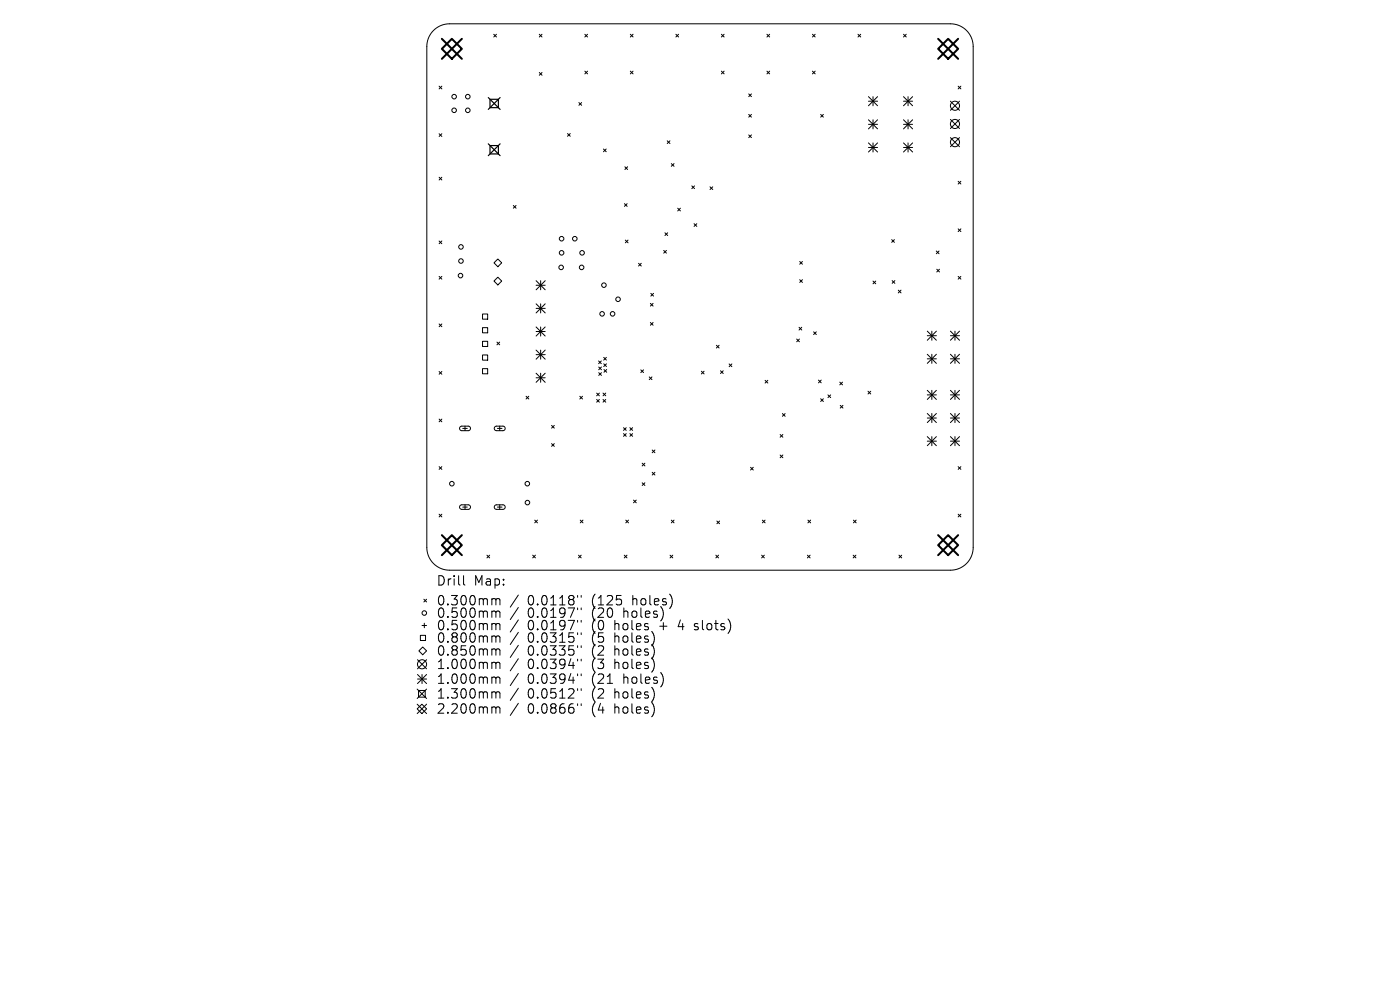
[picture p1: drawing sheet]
<svg xmlns="http://www.w3.org/2000/svg" width="297mm" height="210mm" viewBox="0 0 297 210" stroke-linecap="round" stroke-linejoin="round" font-family="sans-serif">
<defs><g id="words">
<g font-size="2.8">
<text x="92.5" y="124.5">Drill</text>
<text x="100.5" y="124.5">Map:</text>
<text x="92.5" y="128.7">0.300mm</text>
<text x="92.5" y="131.3">0.500mm</text>
<text x="111.9" y="128.7">0.0118&quot;</text>
<text x="111.9" y="131.3">0.0197&quot;</text>
<text x="125.7" y="128.7">(125</text>
<text x="125.7" y="131.3">(20</text>
<text x="132.5" y="131.3">holes)</text>
<text x="134.4" y="128.7">holes)</text>
<text x="92.5" y="134">0.500mm</text>
<text x="92.5" y="136.6">0.800mm</text>
<text x="111.9" y="134">0.0197&quot;</text>
<text x="111.9" y="136.6">0.0315&quot;</text>
<text x="125.7" y="134">(0</text>
<text x="125.7" y="136.6">(5</text>
<text x="130.6" y="134">holes</text>
<text x="130.6" y="136.6">holes)</text>
<text x="140.4" y="134">+</text>
<text x="144.6" y="134">4</text>
<text x="148.2" y="134">slots)</text>
<text x="92.5" y="139.4">0.850mm</text>
<text x="92.5" y="142.2">1.000mm</text>
<text x="111.9" y="139.4">0.0335&quot;</text>
<text x="111.9" y="142.2">0.0394&quot;</text>
<text x="125.7" y="139.4">(2</text>
<text x="125.7" y="142.2">(3</text>
<text x="130.6" y="139.4">holes)</text>
<text x="130.6" y="142.2">holes)</text>
<text x="92.5" y="145.3">1.000mm</text>
<text x="92.5" y="148.5">1.300mm</text>
<text x="111.9" y="145.3">0.0394&quot;</text>
<text x="111.9" y="148.5">0.0512&quot;</text>
<text x="125.7" y="145.3">(21</text>
<text x="125.7" y="148.5">(2</text>
<text x="130.6" y="148.5">holes)</text>
<text x="132.5" y="145.3">holes)</text>
<text x="92.5" y="151.7">2.200mm</text>
<text x="111.9" y="151.7">0.0866&quot;</text>
<text x="125.7" y="151.7">(4</text>
<text x="130.6" y="151.7">holes)</text>
</g>
</g></defs>
<g fill="none" stroke="#000" stroke-width=".21">
<path d="M92 6.5a4.8 4.8 0 0 1 3.4-1.5h106.2a4.8 4.8 0 0 1 4.9 4.9v106.2a4.8 4.8 0 0 1-4.9 4.9h-106.2a4.8 4.8 0 0 1-4.9-4.9v-106.2a4.8 4.8 0 0 1 1.5-3.4zM93.2 18.3l.5 .6M93.7 18.3l-.5 .6M104.7 7.3l.6 .5M105.3 7.3l-.6 .5M114.4 7.3l.6 .5M114.4 15.4l.6 .6M115 7.3l-.6 .5M115 15.4l-.6 .6M124.1 7.3l.5 .5M124.1 15.1l.5 .6M124.6 7.3l-.5 .5"/>
<path d="M124.6 15.1l-.5 .6M133.7 7.3l.6 .5M133.7 15.1l.6 .6M134.3 7.3l-.6 .5M134.3 15.1l-.6 .6M143.4 7.3l.6 .5M144 7.3l-.6 .5M153 7.3l.6 .5M153 15.1l.6 .6M153.6 7.3l-.6 .5M153.6 15.1l-.6 .6M158.8 19.9l.6 .6"/>
<path d="M159.4 19.9l-.6 .6M162.7 7.3l.6 .5M162.7 15.1l.6 .6M163.3 7.3l-.6 .5M163.3 15.1l-.6 .6M172.4 7.3l.5 .5M172.4 15.1l.5 .6M172.9 15.1l-.5 .6M172.9 7.3l-.5 .5M182 7.3l.6 .5M182.6 7.3l-.6 .5M191.7 7.3l.6 .5"/>
<path d="M192.3 7.3l-.6 .5M203.3 18.3l.5 .6M203.8 18.3l-.5 .6M93.2 28.4l.5 .5M93.2 37.6l.5 .6M93.7 28.4l-.5 .5M93.7 37.6l-.5 .6M120.4 28.3l.6 .6M121 28.3l-.6 .6M122.8 21.8l.6 .5M123.4 21.8l-.6 .5M128 31.6l.6 .6"/>
<path d="M128.6 31.6l-.6 .6M132.6 35.4l.5 .6M133.1 35.4l-.5 .6M141.5 29.9l.6 .6M142.1 29.9l-.6 .6M142.4 34.7l.6 .6M143 34.7l-.6 .6M146.8 39.4l.5 .6M147.3 39.4l-.5 .6M150.6 39.6l.6 .6M151.2 39.6l-.6 .6M158.8 24.3l.6 .5"/>
<path d="M158.8 28.6l.6 .6M159.4 24.3l-.6 .5M159.4 28.6l-.6 .6M174.1 24.3l.6 .5M174.7 24.3l-.6 .5M184.2 20.5l2 1.9M184.2 21.5h2M184.2 25.4l2 1.9M184.2 26.4h2M184.2 30.3l2 1.9M184.2 31.3h2M185.2 20.5v1.9"/>
<path d="M185.2 25.4v1.9M185.2 30.3v1.9M186.2 20.5l-2 1.9M186.2 25.4l-2 1.9M186.2 30.3l-2 1.9M191.7 21.5h1.9M191.7 26.4h1.9M191.7 31.3h1.9M191.7 20.5l1.9 1.9M191.7 25.4l1.9 1.9M191.7 30.3l1.9 1.9M192.6 20.5v1.9"/>
<path d="M192.6 25.4v1.9M192.6 30.3v1.9M193.6 20.5l-1.9 1.9M193.6 25.4l-1.9 1.9M193.6 30.3l-1.9 1.9M201.6 21.5l2 1.9M201.6 25.3l2 2M201.6 29.2l2 1.9M203.3 38.5l.5 .5M203.6 21.5l-2 1.9M203.6 25.3l-2 2M203.6 29.2l-2 1.9"/>
<path d="M203.8 38.5l-.5 .5M93.2 51.1l.5 .6M93.2 58.6l.5 .6M93.7 51.1l-.5 .6M93.7 58.6l-.5 .6M104.8 55.8l.8-.9 .8 .9-.8 .8zM104.8 59.6l.8-.8 .8 .8-.8 .8zM108.9 43.6l.6 .6M109.5 43.6l-.6 .6M113.7 59.5l2 2M114.7 59.5v2M115.7 59.5l-2 2"/>
<path d="M132.5 43.2l.5 .6M132.7 50.9l.5 .6M133 43.2l-.5 .6M133.2 50.9l-.5 .6M135.5 55.9l.5 .5M136 55.9l-.5 .5M140.8 53.1l.6 .6M141.1 49.4l.5 .6M141.4 53.1l-.6 .6M141.6 49.4l-.5 .6M143.8 44.2l.5 .5M144.3 44.2l-.5 .5"/>
<path d="M147.2 47.5l.6 .5M147.8 47.5l-.6 .5M169.7 55.5l.5 .5M169.7 59.3l.5 .6M170.2 55.5l-.5 .5M170.2 59.3l-.5 .6M185.2 59.6l.6 .6M185.8 59.6l-.6 .6M189.2 50.8l.5 .6M189.3 59.5l.5 .6M189.7 50.8l-.5 .6M189.8 59.5l-.5 .6"/>
<path d="M198.6 53.2l.6 .6M198.7 57.1l.6 .6M199.2 53.2l-.6 .6M199.3 57.1l-.6 .6M203.3 48.5l.5 .6M203.3 58.6l.5 .6M203.8 48.5l-.5 .6M203.8 58.6l-.5 .6M93.2 68.7l.5 .6M93.2 78.8l.5 .6M93.7 68.7l-.5 .6M93.7 78.8l-.5 .6"/>
<path d="M102.4 66.6h1.1v1.1h-1.1zM102.4 69.5h1.1v1.1h-1.1zM102.4 72.4h1.1v1.1h-1.1zM102.4 75.3h1.1v1.1h-1.1zM102.4 78.2h1.1v1.1h-1.1zM105.4 72.6l.6 .5M106 72.6l-.6 .5M113.7 79.2l2 1.9M113.7 60.5h2M113.7 64.5l2 1.9M113.7 65.4h2M113.7 69.4l2 1.9"/>
<path d="M113.7 70.3h2M113.7 74.3l2 1.9M113.7 75.2h2M114.7 64.5v1.9M114.7 69.4v1.9M114.7 74.3v1.9M114.7 79.2v1.9M115.7 74.3l-2 1.9M115.7 64.5l-2 1.9M115.7 69.4l-2 1.9M115.7 79.2l-2 1.9M127 76.6l.6 .5"/>
<path d="M127 77.9l.6 .5M127 79.1l.6 .5M127.6 76.6l-.6 .5M127.6 77.9l-.6 .5M127.6 79.1l-.6 .5M128.1 75.8l.5 .6M128.1 77.2l.6 .6M128.1 78.4l.6 .6M128.6 75.8l-.5 .6M128.7 77.2l-.6 .6M128.7 78.4l-.6 .6M135.9 78.5l.6 .5"/>
<path d="M136.5 78.5l-.6 .5M137.7 80l.6 .5M138 64.4l.6 .5M138 68.4l.6 .6M138.1 62.2l.5 .6M138.3 80l-.6 .5M138.6 64.4l-.6 .5M138.6 68.4l-.6 .6M138.6 62.2l-.5 .6M148.8 78.7l.6 .6M149.4 78.7l-.6 .6M152 73.2l.6 .6"/>
<path d="M152.6 73.2l-.6 .6M152.8 78.6l.6 .6M153.4 78.6l-.6 .6M154.7 77.2l.6 .6M155.3 77.2l-.6 .6M169 71.9l.6 .6M169.5 69.4l.6 .6M169.6 71.9l-.6 .6M170.1 69.4l-.6 .6M172.6 70.4l.6 .6M173.2 70.4l-.6 .6M190.6 61.6l.5 .5"/>
<path d="M191.1 61.6l-.5 .5M196.7 70.2l2 2M196.7 71.2h2M196.7 75.2l2 1.9M196.7 76.1h2M197.7 70.2v2M197.7 75.2v1.9M198.7 70.2l-2 2M198.7 75.2l-2 1.9M201.6 75.2l2 1.9M201.6 71.2h2M201.6 76.1h2"/>
<path d="M201.6 70.2l2 2M202.6 70.2v2M202.6 75.2v1.9M203.6 70.2l-2 2M203.6 75.2l-2 1.9M93.2 88.9l.5 .6M93.2 99l.5 .6M93.7 88.9l-.5 .6M93.7 99l-.5 .6M97.6 90.5l.3-.1h1.5l.3 .2 .1 .4-.4 .4h-1.5l-.4-.4zM98.2 90.9h.9M98.7 90.4v1"/>
<path d="M105 90.5l.3-.1h1.5l.3 .2 .1 .4-.4 .4h-1.5l-.4-.4zM105.5 90.9h1M106 90.4v1M111.6 84.1l.6 .5M112.2 84.1l-.6 .5M113.7 80.1h2M117 90.2l.6 .6M117 94.1l.6 .6M117.6 90.2l-.6 .6M117.6 94.1l-.6 .6M123 84.1l.6 .5M123.6 84.1l-.6 .5"/>
<path d="M126.6 83.4l.6 .6M126.6 84.7l.6 .6M127.2 83.4l-.6 .6M127.2 84.7l-.6 .6M127.9 84.7l.6 .6M127.9 83.4l.6 .6M128.5 83.4l-.6 .6M128.5 84.7l-.6 .6M132.3 90.7l.6 .6M132.3 92l.6 .6M132.9 90.7l-.6 .6M132.9 92l-.6 .6"/>
<path d="M133.6 90.7l.6 .6M133.6 92l.6 .6M134.2 90.7l-.6 .6M134.2 92l-.6 .6M136.2 98.3l.6 .5M136.8 98.3l-.6 .5M138.4 95.5l.5 .5M138.9 95.5l-.5 .5M159.2 99.1l.6 .6M159.8 99.1l-.6 .6M162.3 80.7l.6 .6M162.9 80.7l-.6 .6"/>
<path d="M165.5 92.2l.6 .6M165.5 96.5l.6 .6M166 87.7l.6 .6M166.1 92.2l-.6 .6M166.1 96.5l-.6 .6M166.6 87.7l-.6 .6M173.6 80.6l.6 .6M174.1 84.6l.6 .6M174.2 80.6l-.6 .6M174.7 84.6l-.6 .6M175.6 83.8l.6 .5M176.2 83.8l-.6 .5"/>
<path d="M178.2 81.1l.5 .5M178.3 86l.5 .6M178.7 81.1l-.5 .5M178.8 86l-.5 .6M184.1 83l.6 .6M184.7 83l-.6 .6M196.7 82.8l2 1.9M196.7 83.8h2M196.7 87.7l2 1.9M196.7 88.7h2M196.7 92.6l2 1.9M196.7 93.6h2"/>
<path d="M197.7 82.8v1.9M197.7 87.7v1.9M197.7 92.6v1.9M198.7 82.8l-2 1.9M198.7 87.7l-2 1.9M198.7 92.6l-2 1.9M201.6 82.8l2 1.9M201.6 83.8h2M201.6 92.6l2 1.9M201.6 88.7h2M201.6 93.6h2M201.6 87.7l2 1.9"/>
<path d="M202.6 82.8v1.9M202.6 87.7v1.9M202.6 92.6v1.9M203.3 99l.5 .6M203.6 82.8l-2 1.9M203.6 87.7l-2 1.9M203.6 92.6l-2 1.9M203.8 99l-.5 .6M93.2 109.1l.5 .6M93.7 109.1l-.5 .6M97.6 107.2l.3-.1h1.5l.3 .2 .1 .4-.4 .3h-1.5l-.4-.3zM98.2 107.6h.9"/>
<path d="M98.7 107.1v1M103.3 117.8l.6 .5M103.9 117.8l-.6 .5M105 107.2l.3-.1h1.5l.3 .2 .1 .4-.4 .3h-1.5l-.4-.3zM105.5 107.6h1M106 107.1v1M113 117.8l.6 .5M113.4 110.3l.6 .6M113.6 117.8l-.6 .5M114 110.3l-.6 .6M122.7 117.8l.6 .5M123.1 110.3l.6 .6"/>
<path d="M123.3 117.8l-.6 .5M123.7 110.3l-.6 .6M132.4 117.8l.6 .5M132.8 110.3l.5 .6M133 117.8l-.6 .5M133.3 110.3l-.5 .6M134.4 106.1l.6 .6M135 106.1l-.6 .6M136.2 102.4l.6 .6M136.8 102.4l-.6 .6M138.4 100.2l.5 .6M138.9 100.2l-.5 .6"/>
<path d="M142.1 117.8l.6 .5M142.4 110.3l.6 .6M142.7 117.8l-.6 .5M143 110.3l-.6 .6M151.9 117.8l.5 .5M152.1 110.5l.6 .6M152.4 117.8l-.5 .5M152.7 110.5l-.6 .6M161.6 117.8l.6 .5M161.7 110.3l.6 .6M162.2 117.8l-.6 .5M162.3 110.3l-.6 .6"/>
<path d="M171.3 117.8l.6 .5M171.4 110.3l.6 .6M171.9 117.8l-.6 .5M172 110.3l-.6 .6M181 117.8l.6 .5M181.1 110.3l.5 .6M181.6 117.8l-.6 .5M181.6 110.3l-.5 .6M190.7 117.8l.6 .5M191.3 117.8l-.6 .5M203.3 109.1l.5 .6M203.8 109.1l-.5 .6"/>
<path d="M88.6 139.9l1.9 2M88.9 138.1l.8-.9 .8 .9-.8 .8zM89.2 134.8h1.1v1.1h-1.1zM89.5 132.7h1M89.9 127.1l.6 .6M90 132.2v1M90.5 127.1l-.6 .6M90.5 139.9l-1.9 2M98.3 122.1v1.7l.3 .3M104.6 127h.3l.3 .3M104.6 129.6h.3l.3 .3M104.6 132.3l.5 .1 .1 .2"/>
<path d="M104.6 134.9l.5 .1 .1 .2M104.6 137.7h.5l.1 .2M105.2 127.3l.3-.3 .5 .1 .1 1.2M105.2 127.3v1M105.2 129.9v1.1M105.2 132.6v1M105.2 135.2v1M105.2 137.9v1.1M105.2 129.9l.3-.3 .5 .1 .1 1.3M105.2 132.6l.3-.3 .5 .1 .1 1.2M105.2 135.2l.3-.3 .5 .1 .1 1.2M105.2 137.9l.3-.2h.5l.1 1.3"/>
<path d="M110 126.2l-1.8 2.6M110 128.9l-1.8 2.5M110 131.5l-1.8 2.6M110 134.1l-1.8 2.6M110 136.9l-1.8 2.6M110 139.7l-1.8 2.6M122.5 126.3v.4M122.5 129v.3M122.5 131.6v.4M122.5 134.2v.4M122.5 137v.4M122.5 139.8v.4"/>
<path d="M123.3 126.3v.4M123.3 129v.3M123.3 131.6v.4M123.3 134.2v.4M123.3 137v.4M123.3 139.8v.4M147.3 133.5l.2 .1M147.4 132.4v.4M88.5 150.4l1-1 1 1-1 1zM88.5 146.2l2 2M88.5 149.4l2 2M88.6 143.1l1.9 1.9"/>
<path d="M88.6 144h1.9M88.8 146.5h1.4v1.4h-1.4zM89.5 143.1v1.9M90.5 143.1l-1.9 1.9M90.5 146.2l-2 2M90.5 149.4l-2 2M104.6 140.5h.3l.3 .3M104.6 143.6l.5 .1 .1 .2M104.6 146.8l.5 .1 .1 .1M104.6 150h.3l.3 .2M105.2 140.8v1M105.2 143.9v1.1"/>
<path d="M105.2 147v1.1M105.2 150.2v1.1M105.2 140.8l.3-.3 .5 .1 .1 1.2M105.2 143.9l.3-.3 .5 .1 .1 1.3M105.2 147l.3-.2 .5 .1 .1 1.2M105.2 150.2l.3-.2 .5 .1 .1 1.2M110 142.9l-1.8 2.5M110 146l-1.8 2.6M110 149.2l-1.8 2.6M122.5 143v.3M122.5 146.1v.4M122.5 149.3v.4"/>
<path d="M123.3 143v.3M123.3 146.1v.4M123.3 149.3v.4"/>
<circle cx="96.3" cy="20.5" r=".48"/>
<circle cx="96.3" cy="23.4" r=".48"/>
<circle cx="99.2" cy="20.5" r=".48"/>
<circle cx="99.2" cy="23.4" r=".48"/>
<circle cx="202.6" cy="22.4" r=".97"/>
<circle cx="202.6" cy="26.3" r=".97"/>
<circle cx="202.6" cy="30.2" r=".97"/>
<circle cx="97.7" cy="58.5" r=".48"/>
<circle cx="97.8" cy="52.4" r=".48"/>
<circle cx="97.8" cy="55.4" r=".48"/>
<circle cx="119" cy="56.7" r=".48"/>
<circle cx="119.1" cy="50.6" r=".48"/>
<circle cx="119.1" cy="53.6" r=".48"/>
<circle cx="121.9" cy="50.6" r=".48"/>
<circle cx="123.4" cy="56.7" r=".48"/>
<circle cx="123.5" cy="53.6" r=".48"/>
<circle cx="127.7" cy="66.6" r=".48"/>
<circle cx="128.1" cy="60.5" r=".48"/>
<circle cx="130" cy="66.6" r=".48"/>
<circle cx="131.1" cy="63.5" r=".48"/>
<circle cx="95.9" cy="102.6" r=".48"/>
<circle cx="111.9" cy="102.6" r=".48"/>
<circle cx="111.9" cy="106.6" r=".48"/>
<circle cx="90" cy="130" r=".48"/>
<circle cx="89.5" cy="140.9" r=".97"/>
</g>
<path d="M103.6 20.7l2.5 2.5M103.6 30.5l2.5 2.5M104 21.1h1.7v1.7h-1.7zM104 30.9h1.7v1.8h-1.7zM106.1 20.7l-2.5 2.5M106.1 30.5l-2.5 2.5" fill="none" stroke="#000" stroke-width=".25"/>
<path d="M93.7 8.2l4.3 4.3M95.9 8.2l2.1 2.2-2.1 2.1-2.2-2.1zM98 8.2l-4.3 4.3M199 8.2l4.3 4.3M201.1 8.2l2.2 2.2-2.2 2.1-2.1-2.1zM203.3 8.2l-4.3 4.3M93.7 113.5l4.3 4.3M95.9 113.5l2.1 2.1-2.1 2.2-2.2-2.2zM98 113.5l-4.3 4.3M199 113.5l4.3 4.3M201.1 113.5l2.2 2.1-2.2 2.2-2.1-2.2zM203.3 113.5l-4.3 4.3" fill="none" stroke="#000" stroke-width=".42"/>
<use href="#words"/>
</svg>
